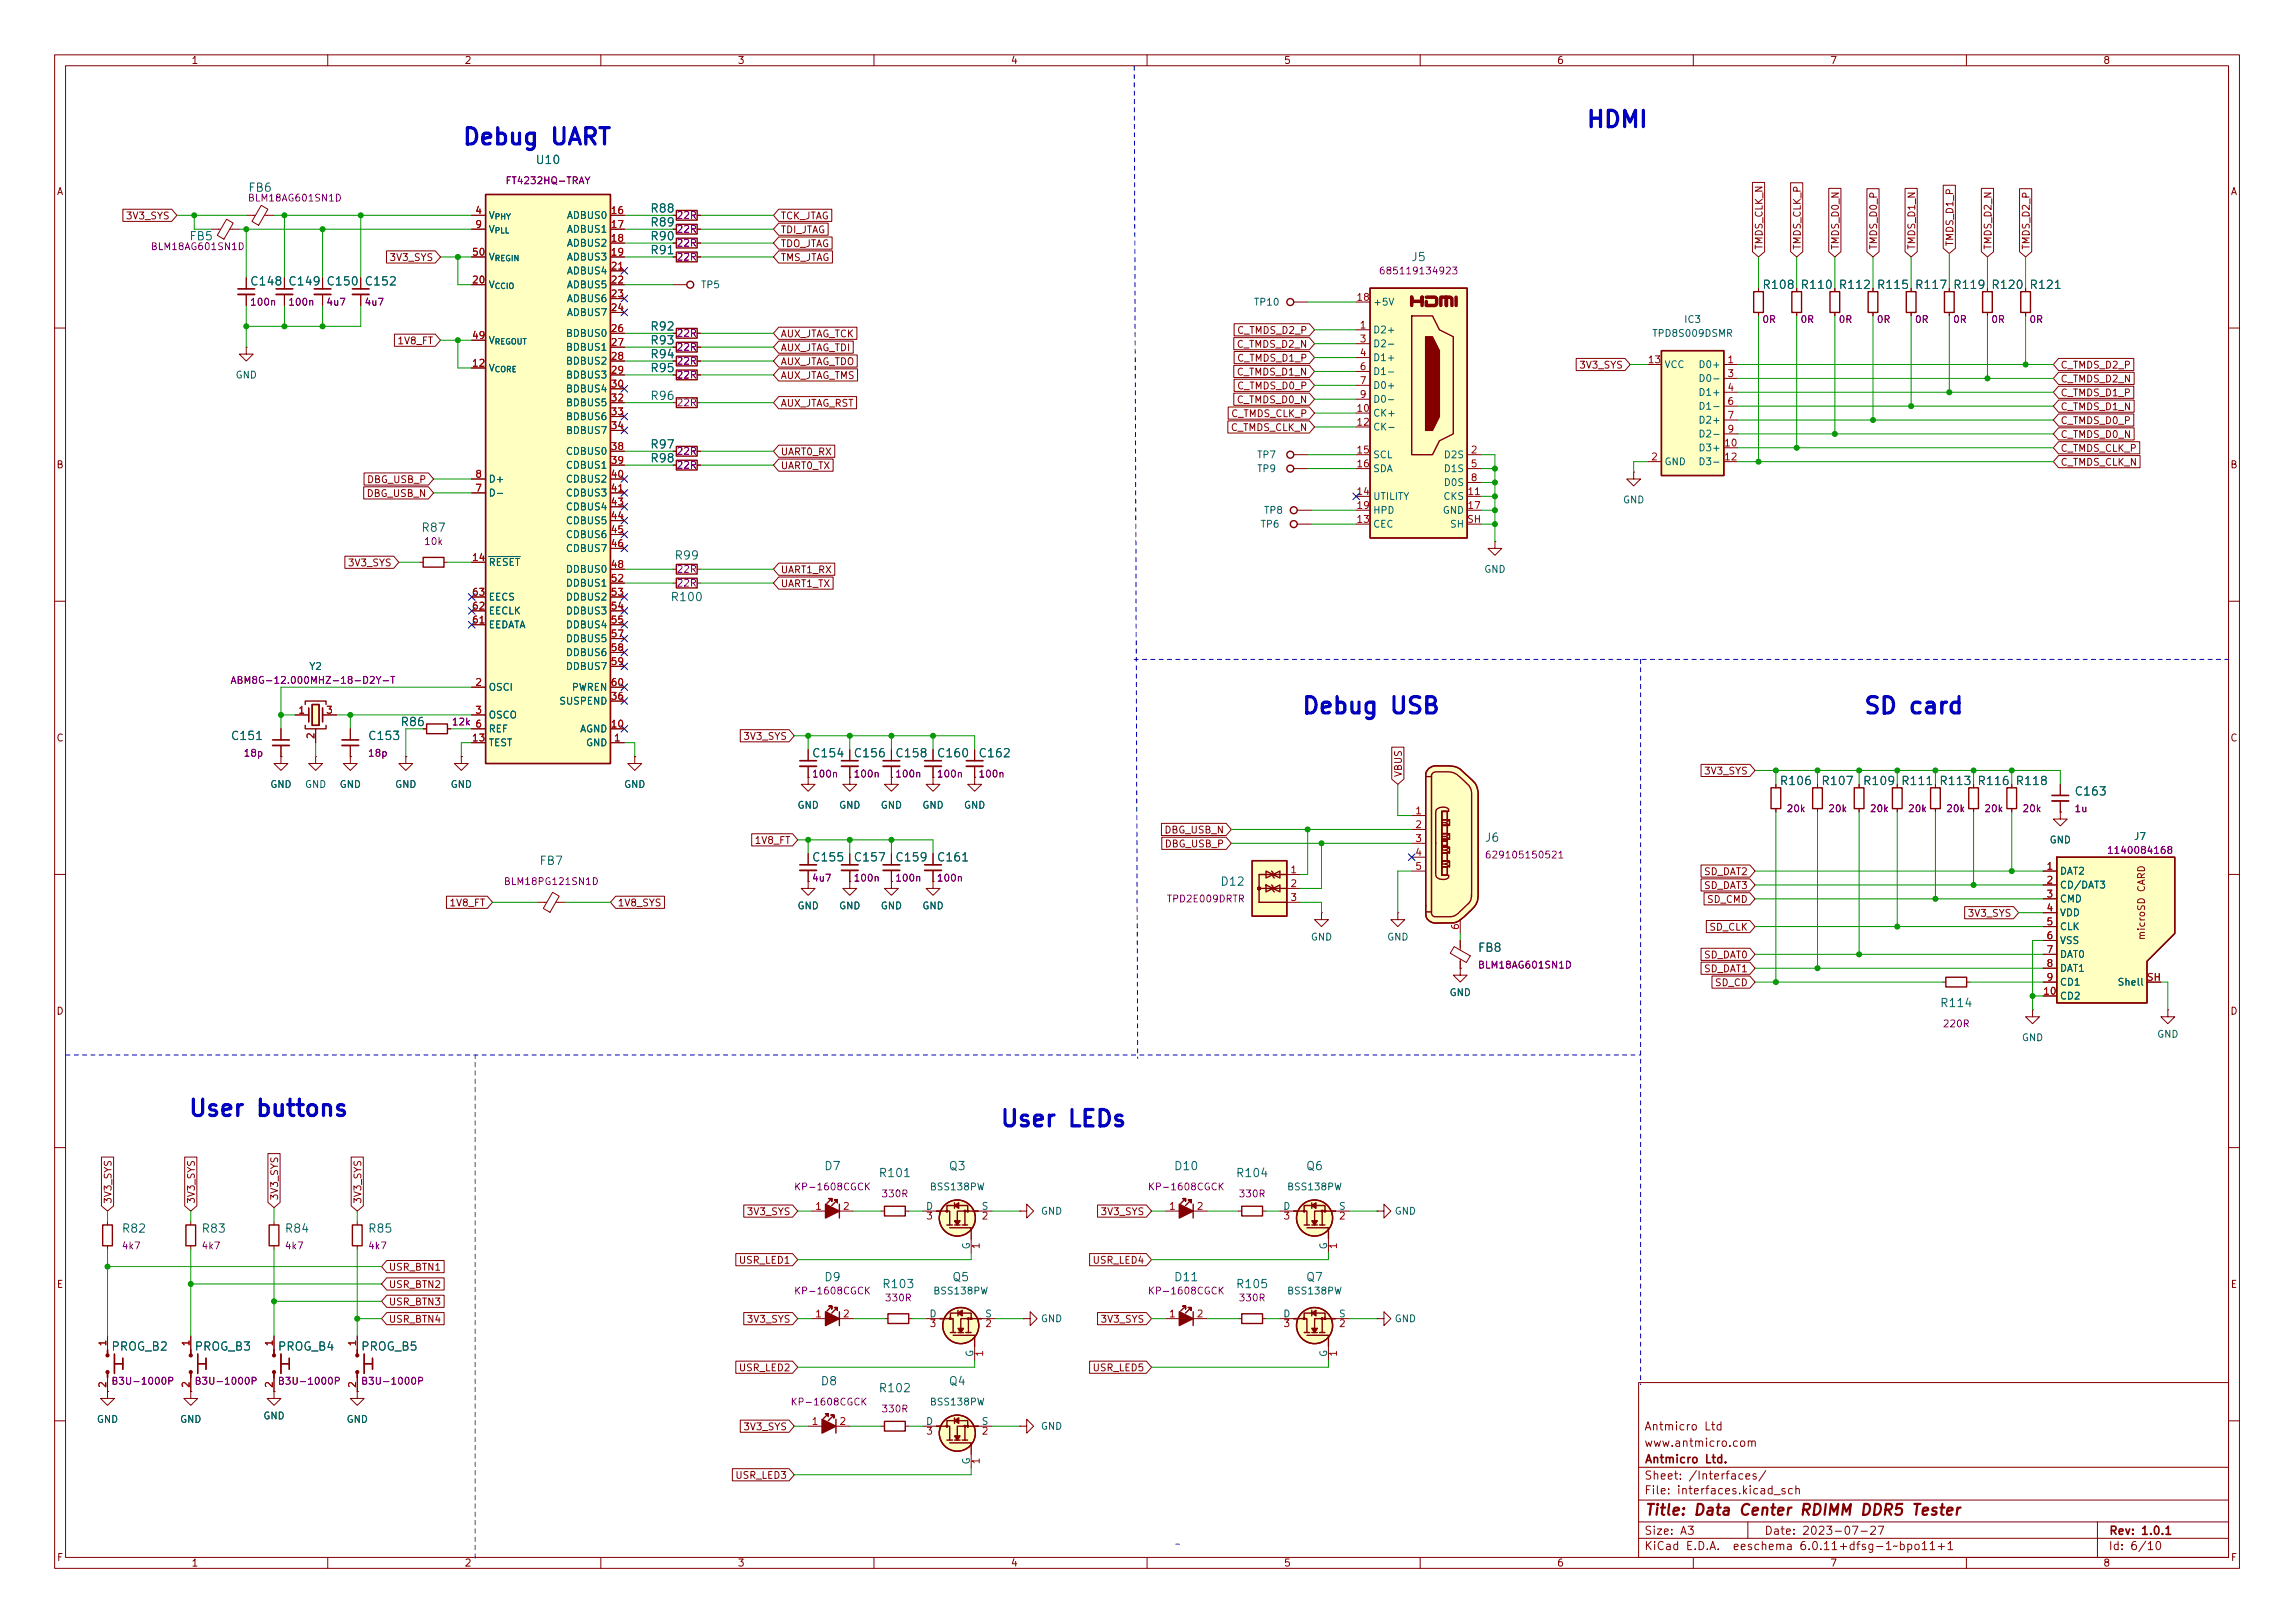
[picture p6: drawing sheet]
<svg xmlns="http://www.w3.org/2000/svg" width="420mm" height="297mm" viewBox="0 0 420 297" stroke-linecap="round" stroke-linejoin="round" font-family="sans-serif">
<defs><g id="words">
<g font-size="4.2" fill="#0000c2">
<text x="290.2" y="23.3">HDMI</text>
<text x="84.5" y="26.5">Debug</text>
<text x="101" y="26.5">UART</text>
<text x="238.1" y="130.6">Debug</text>
<text x="254.7" y="130.6">USB</text>
<text x="341" y="130.6">SD</text>
<text x="349.7" y="130.6">card</text>
<text x="34.3" y="204.3">User</text>
<text x="47.2" y="204.3">buttons</text>
<text x="182.9" y="206.2">User</text>
<text x="195.8" y="206.2">LEDs</text>
</g>
<g font-size="2.8" fill="#840000">
<text x="301" y="277.9">Title:</text>
<text x="310.2" y="277.9">Data</text>
<text x="318.9" y="277.9">Center</text>
<text x="330.5" y="277.9">RDIMM DDR5</text>
<text x="351.8" y="277.9">Tester</text>
</g>
<g font-size="2.1" fill="#006464">
<text x="45.4" y="35.6">FB6</text>
<text x="98" y="30.5">U10</text>
<text x="119" y="41.9">R89</text>
<text x="119" y="39.4">R88</text>
<text x="34.6" y="44.4">FB5</text>
<text x="119" y="44.4">R90</text>
<text x="119" y="47">R91</text>
<text x="45.7" y="52.7">C148</text>
<text x="52.7" y="52.7">C149</text>
<text x="59.7" y="52.7">C150</text>
<text x="66.7" y="52.7">C152</text>
<text x="258.3" y="48.3">J5</text>
<text x="322.6" y="53.3">R108</text>
<text x="329.6" y="53.3">R110</text>
<text x="336.6" y="53.3">R112</text>
<text x="343.6" y="53.3">R115</text>
<text x="350.5" y="53.3">R117</text>
<text x="357.5" y="53.3">R119</text>
<text x="364.5" y="53.3">R120</text>
<text x="371.5" y="53.3">R121</text>
<text x="119" y="61">R92</text>
<text x="119" y="63.5">R93</text>
<text x="119" y="66">R94</text>
<text x="119" y="68.6">R95</text>
<text x="119" y="73.7">R96</text>
<text x="119" y="82.5">R97</text>
<text x="119" y="85.1">R98</text>
<text x="77.1" y="97.8">R87</text>
<text x="123.4" y="102.9">R99</text>
<text x="122.7" y="110.5">R100</text>
<text x="42.2" y="135.9">C151</text>
<text x="67.3" y="135.9">C153</text>
<text x="73.3" y="133.3">R86</text>
<text x="148.6" y="139.1">C154</text>
<text x="156.2" y="139.1">C156</text>
<text x="163.8" y="139.1">C158</text>
<text x="171.5" y="139.1">C160</text>
<text x="179.1" y="139.1">C162</text>
<text x="325.8" y="144.1">R106</text>
<text x="333.4" y="144.1">R107</text>
<text x="341" y="144.1">R109</text>
<text x="348" y="144.1">R111</text>
<text x="355" y="144.1">R113</text>
<text x="362" y="144.1">R116</text>
<text x="369" y="144.1">R118</text>
<text x="379.8" y="146">C163</text>
<text x="271.8" y="154.5">J6</text>
<text x="98.7" y="158.7">FB7</text>
<text x="148.6" y="158.1">C155</text>
<text x="156.2" y="158.1">C157</text>
<text x="163.8" y="158.1">C159</text>
<text x="171.5" y="158.1">C161</text>
<text x="223.4" y="162.6">D12</text>
<text x="270.5" y="174.7">FB8</text>
<text x="355.1" y="184.8">R114</text>
<text x="150.8" y="214.6">D7</text>
<text x="160.8" y="215.9">R101</text>
<text x="173.7" y="214.6">Q3</text>
<text x="214.9" y="214.6">D10</text>
<text x="226.2" y="215.9">R104</text>
<text x="239.1" y="214.6">Q6</text>
<text x="22.2" y="226.1">R82</text>
<text x="36.8" y="226.1">R83</text>
<text x="52.1" y="226.1">R84</text>
<text x="67.3" y="226.1">R85</text>
<text x="150.8" y="234.9">D9</text>
<text x="161.4" y="236.2">R103</text>
<text x="174.3" y="234.9">Q5</text>
<text x="214.9" y="234.9">D11</text>
<text x="226.2" y="236.2">R105</text>
<text x="239.1" y="234.9">Q7</text>
<text x="20.3" y="247.6">PROG_B2</text>
<text x="35.6" y="247.6">PROG_B3</text>
<text x="50.8" y="247.6">PROG_B4</text>
<text x="66.1" y="247.6">PROG_B5</text>
<text x="150.2" y="254">D8</text>
<text x="160.8" y="255.3">R102</text>
<text x="173.7" y="254">Q4</text>
</g>
<g font-size="2.1" fill="#840000">
<text x="301" y="262.2">Antmicro</text>
<text x="312.1" y="262.2">Ltd</text>
<text x="301" y="268.2">Antmicro</text>
<text x="301" y="265.2">www.antmicro.com</text>
<text x="312.2" y="268.2">Ltd.</text>
<text x="301" y="273.9">File:</text>
<text x="301" y="271.2">Sheet:</text>
<text x="307.4" y="273.9">interfaces.kicad_sch</text>
<text x="309.2" y="271.2">/Interfaces/</text>
<text x="301" y="281.3">Size:</text>
<text x="307.6" y="281.3">A3</text>
<text x="323" y="281.3">Date:</text>
<text x="330" y="281.3">2023-07-27</text>
<text x="386" y="281.3">Rev:</text>
<text x="392.1" y="281.3">1.0.1</text>
<text x="301" y="284.1">KiCad</text>
<text x="308.7" y="284.1">E.D.A.</text>
<text x="317.6" y="284.1">eeschema</text>
<text x="330" y="284.1">6.0.11+dfsg-1~bpo11+1</text>
<text x="386" y="284.1">Id:</text>
<text x="390.1" y="284.1">6/10</text>
</g>
<g font-size="1.8" fill="#840000">
<text x="35" y="12.1">1</text>
<text x="85" y="12.1">2</text>
<text x="135" y="12.1">3</text>
<text x="185" y="12.1">4</text>
<text x="235" y="12.1">5</text>
<text x="285" y="12.1">6</text>
<text x="335" y="12.1">7</text>
<text x="385" y="12.1">8</text>
<text x="10.4" y="36.1">A</text>
<text x="23" y="40.5">3V3_SYS</text>
<text x="142.9" y="40.5">TCK_JTAG</text>
<text x="408.4" y="36.1">A</text>
<text x="142.9" y="45.6">TDO_JTAG</text>
<text x="142.9" y="43.1">TDI_JTAG</text>
<text x="323.1" y="45.8" transform="rotate(-90 323.1 45.8)">TMDS_CLK_N</text>
<text x="330" y="45.8" transform="rotate(-90 330 45.8)">TMDS_CLK_P</text>
<text x="337" y="45.8" transform="rotate(-90 337 45.8)">TMDS_D0_N</text>
<text x="344" y="45.8" transform="rotate(-90 344 45.8)">TMDS_D0_P</text>
<text x="351" y="45.8" transform="rotate(-90 351 45.8)">TMDS_D1_N</text>
<text x="358" y="45.1" transform="rotate(-90 358 45.1)">TMDS_D1_P</text>
<text x="365" y="45.8" transform="rotate(-90 365 45.8)">TMDS_D2_N</text>
<text x="372" y="45.8" transform="rotate(-90 372 45.8)">TMDS_D2_P</text>
<text x="71.2" y="48.1">3V3_SYS</text>
<text x="142.9" y="48.1">TMS_JTAG</text>
<text x="72.7" y="63.4">1V8_FT</text>
<text x="142.9" y="64.6">AUX_JTAG_TDI</text>
<text x="142.9" y="62.1">AUX_JTAG_TCK</text>
<text x="226.4" y="64">C_TMDS_D2_N</text>
<text x="226.4" y="61.5">C_TMDS_D2_P</text>
<text x="142.9" y="69.7">AUX_JTAG_TMS</text>
<text x="142.9" y="67.2">AUX_JTAG_TDO</text>
<text x="226.4" y="69.1">C_TMDS_D1_N</text>
<text x="226.4" y="66.6">C_TMDS_D1_P</text>
<text x="226.4" y="71.6">C_TMDS_D0_P</text>
<text x="289" y="67.8">3V3_SYS</text>
<text x="377.2" y="67.8">C_TMDS_D2_P</text>
<text x="377.2" y="70.4">C_TMDS_D2_N</text>
<text x="142.9" y="74.8">AUX_JTAG_RST</text>
<text x="225.3" y="76.7">C_TMDS_CLK_P</text>
<text x="226.4" y="74.2">C_TMDS_D0_N</text>
<text x="377.2" y="78">C_TMDS_D0_P</text>
<text x="377.2" y="75.4">C_TMDS_D1_N</text>
<text x="377.2" y="72.9">C_TMDS_D1_P</text>
<text x="142.9" y="83.7">UART0_RX</text>
<text x="225.3" y="79.3">C_TMDS_CLK_N</text>
<text x="377.2" y="83.1">C_TMDS_CLK_P</text>
<text x="377.2" y="80.5">C_TMDS_D0_N</text>
<text x="10.3" y="86.1">B</text>
<text x="67.1" y="88.8">DBG_USB_P</text>
<text x="142.9" y="86.2">UART0_TX</text>
<text x="377.2" y="85.6">C_TMDS_CLK_N</text>
<text x="408.3" y="86.1">B</text>
<text x="67.1" y="91.3">DBG_USB_N</text>
<text x="63.6" y="104">3V3_SYS</text>
<text x="142.9" y="107.8">UART1_TX</text>
<text x="142.9" y="105.3">UART1_RX</text>
<text x="10.3" y="136.1">C</text>
<text x="136" y="135.8">3V3_SYS</text>
<text x="408.3" y="136.1">C</text>
<text x="257" y="142.3" transform="rotate(-90 257 142.3)">VBUS</text>
<text x="311.9" y="142.1">3V3_SYS</text>
<text x="138.1" y="154.8">1V8_FT</text>
<text x="213.1" y="152.9">DBG_USB_N</text>
<text x="213.2" y="155.5">DBG_USB_P</text>
<text x="311.9" y="160.5">SD_DAT2</text>
<text x="82.2" y="166.2">1V8_FT</text>
<text x="113" y="166.2">1V8_SYS</text>
<text x="311.9" y="163.1">SD_DAT3</text>
<text x="312.4" y="165.6">SD_CMD</text>
<text x="393.1" y="163.2" transform="rotate(-90 393.1 163.2)">CARD</text>
<text x="312.9" y="170.7">SD_CLK</text>
<text x="360.2" y="168.2">3V3_SYS</text>
<text x="393.1" y="172.1" transform="rotate(-90 393.1 172.1)">microSD</text>
<text x="311.9" y="178.3">SD_DAT1</text>
<text x="311.9" y="175.8">SD_DAT0</text>
<text x="313.9" y="180.9">SD_CD</text>
<text x="10.3" y="186.1">D</text>
<text x="408.3" y="186.1">D</text>
<text x="20.8" y="220.4" transform="rotate(-90 20.8 220.4)">3V3_SYS</text>
<text x="36" y="220.4" transform="rotate(-90 36 220.4)">3V3_SYS</text>
<text x="51.3" y="219.7" transform="rotate(-90 51.3 219.7)">3V3_SYS</text>
<text x="66.5" y="220.4" transform="rotate(-90 66.5 220.4)">3V3_SYS</text>
<text x="136.6" y="222.8">3V3_SYS</text>
<text x="201.4" y="222.8">3V3_SYS</text>
<text x="71.1" y="232.9">USR_BTN1</text>
<text x="135.2" y="231.7">USR_LED1</text>
<text x="200" y="231.7">USR_LED4</text>
<text x="10.3" y="236.1">E</text>
<text x="71.1" y="239.3">USR_BTN3</text>
<text x="71.1" y="236.1">USR_BTN2</text>
<text x="408.3" y="236.1">E</text>
<text x="71.1" y="242.4">USR_BTN4</text>
<text x="136.6" y="242.4">3V3_SYS</text>
<text x="201.4" y="242.4">3V3_SYS</text>
<text x="135.2" y="251.3">USR_LED2</text>
<text x="200" y="251.3">USR_LED5</text>
<text x="136" y="262.1">3V3_SYS</text>
<text x="134.6" y="271">USR_LED3</text>
<text x="10.4" y="286.1">F</text>
<text x="35" y="287.1">1</text>
<text x="85" y="287.1">2</text>
<text x="135" y="287.1">3</text>
<text x="185" y="287.1">4</text>
<text x="235" y="287.1">5</text>
<text x="285" y="287.1">6</text>
<text x="335" y="287.1">7</text>
<text x="385" y="287.1">8</text>
<text x="408.4" y="286.1">F</text>
</g>
<g font-size="1.8" fill="#840084">
<text x="92.5" y="34.1">FT4232HQ-TRAY</text>
<text x="45.3" y="37.3">BLM18AG601SN1D</text>
<text x="123.8" y="40.4">22R</text>
<text x="27.5" y="46.1">BLM18AG601SN1D</text>
<text x="123.8" y="43">22R</text>
<text x="123.8" y="45.5">22R</text>
<text x="123.8" y="48">22R</text>
<text x="252.4" y="50.6">685119134923</text>
<text x="45.7" y="56.3">100n</text>
<text x="52.7" y="56.3">100n</text>
<text x="59.7" y="56.3">4u7</text>
<text x="66.7" y="56.3">4u7</text>
<text x="322.6" y="59.5">0R</text>
<text x="329.6" y="59.5">0R</text>
<text x="336.5" y="59.5">0R</text>
<text x="343.5" y="59.5">0R</text>
<text x="350.5" y="59.5">0R</text>
<text x="357.5" y="59.5">0R</text>
<text x="364.5" y="59.5">0R</text>
<text x="371.5" y="59.5">0R</text>
<text x="123.8" y="62">22R</text>
<text x="123.8" y="64.6">22R</text>
<text x="123.8" y="67.1">22R</text>
<text x="123.8" y="69.6">22R</text>
<text x="123.8" y="74.7">22R</text>
<text x="123.8" y="83.6">22R</text>
<text x="123.8" y="86.1">22R</text>
<text x="77.6" y="100.1">10k</text>
<text x="123.8" y="105.2">22R</text>
<text x="123.8" y="107.7">22R</text>
<text x="42.1" y="125.5">ABM8G-12.000MHZ-18-D2Y-T</text>
<text x="82.7" y="133.1">12k</text>
<text x="44.5" y="138.9">18p</text>
<text x="67.3" y="138.9">18p</text>
<text x="148.6" y="142.7">100n</text>
<text x="156.2" y="142.7">100n</text>
<text x="163.8" y="142.7">100n</text>
<text x="171.4" y="142.7">100n</text>
<text x="179.1" y="142.7">100n</text>
<text x="327" y="149">20k</text>
<text x="334.6" y="149">20k</text>
<text x="342.3" y="149">20k</text>
<text x="349.2" y="149">20k</text>
<text x="356.2" y="149">20k</text>
<text x="363.2" y="149">20k</text>
<text x="370.2" y="149">20k</text>
<text x="379.7" y="149">1u</text>
<text x="148.6" y="161.7">4u7</text>
<text x="156.2" y="161.7">100n</text>
<text x="163.8" y="161.7">100n</text>
<text x="171.4" y="161.7">100n</text>
<text x="271.8" y="157.5">629105150521</text>
<text x="385.7" y="156.6">1140084168</text>
<text x="92.2" y="162.3">BLM18PG121SN1D</text>
<text x="213.5" y="165.5">TPD2E009DRTR</text>
<text x="270.5" y="177.6">BLM18AG601SN1D</text>
<text x="355.6" y="188.4">220R</text>
<text x="145.3" y="218.2">KP-1608CGCK</text>
<text x="161.3" y="219.5">330R</text>
<text x="210.1" y="218.2">KP-1608CGCK</text>
<text x="226.7" y="219.5">330R</text>
<text x="22.2" y="229">4k7</text>
<text x="36.8" y="229">4k7</text>
<text x="52.1" y="229">4k7</text>
<text x="67.3" y="229">4k7</text>
<text x="145.3" y="237.3">KP-1608CGCK</text>
<text x="161.9" y="238.5">330R</text>
<text x="210.1" y="237.3">KP-1608CGCK</text>
<text x="226.7" y="238.5">330R</text>
<text x="20.3" y="253.8">B3U-1000P</text>
<text x="35.6" y="253.8">B3U-1000P</text>
<text x="50.8" y="253.8">B3U-1000P</text>
<text x="66" y="253.8">B3U-1000P</text>
<text x="144.7" y="257.6">KP-1608CGCK</text>
<text x="161.3" y="258.9">330R</text>
</g>
<g font-size="1.8" fill="#a90000">
<text x="86.9" y="39.2">4</text>
<text x="86.9" y="41.7">9</text>
<text x="111.7" y="39.2">16</text>
<text x="111.7" y="41.7">17</text>
<text x="86.3" y="46.8">50</text>
<text x="111.7" y="44.2">18</text>
<text x="111.7" y="46.8">19</text>
<text x="86.3" y="51.9">20</text>
<text x="111.7" y="49.3">21</text>
<text x="111.7" y="51.9">22</text>
<text x="111.7" y="54.4">23</text>
<text x="111.7" y="56.9">24</text>
<text x="248.3" y="55">18</text>
<text x="86.3" y="62">49</text>
<text x="111.7" y="60.7">26</text>
<text x="111.7" y="63.3">27</text>
<text x="111.7" y="65.8">28</text>
<text x="248.9" y="60.1">1</text>
<text x="248.9" y="62.6">3</text>
<text x="248.9" y="65.2">4</text>
<text x="86.3" y="67.1">12</text>
<text x="111.7" y="68.4">29</text>
<text x="111.7" y="70.9">30</text>
<text x="248.9" y="67.7">6</text>
<text x="248.9" y="70.3">7</text>
<text x="301.6" y="66.5">13</text>
<text x="316.2" y="66.5">1</text>
<text x="316.2" y="69">3</text>
<text x="316.2" y="71.5">4</text>
<text x="111.7" y="73.4">32</text>
<text x="111.7" y="76">33</text>
<text x="248.3" y="75.3">10</text>
<text x="248.3" y="77.9">12</text>
<text x="248.9" y="72.8">9</text>
<text x="316.2" y="74.1">6</text>
<text x="316.2" y="76.6">7</text>
<text x="111.7" y="78.5">34</text>
<text x="111.7" y="82.3">38</text>
<text x="248.3" y="83">15</text>
<text x="269.2" y="83">2</text>
<text x="315.6" y="81.7">10</text>
<text x="316.2" y="79.2">9</text>
<text x="86.9" y="90">7</text>
<text x="86.9" y="87.4">8</text>
<text x="111.7" y="84.9">39</text>
<text x="111.7" y="87.4">40</text>
<text x="111.7" y="90">41</text>
<text x="248.3" y="85.5">16</text>
<text x="269.2" y="85.5">5</text>
<text x="269.2" y="88">8</text>
<text x="302.2" y="84.2">2</text>
<text x="315.6" y="84.2">12</text>
<text x="111.7" y="92.5">43</text>
<text x="111.7" y="95">44</text>
<text x="248.3" y="95.7">13</text>
<text x="248.3" y="90.6">14</text>
<text x="248.3" y="93.1">19</text>
<text x="268.5" y="95.7">SH</text>
<text x="268.6" y="90.6">11</text>
<text x="268.6" y="93.1">17</text>
<text x="111.7" y="97.6">45</text>
<text x="111.7" y="100.1">46</text>
<text x="86.3" y="102.7">14</text>
<text x="111.7" y="103.9">48</text>
<text x="111.7" y="106.5">52</text>
<text x="86.3" y="111.5">62</text>
<text x="86.3" y="109">63</text>
<text x="111.7" y="109">53</text>
<text x="111.7" y="111.5">54</text>
<text x="86.3" y="114.1">61</text>
<text x="111.7" y="114.1">55</text>
<text x="111.7" y="116.6">57</text>
<text x="111.7" y="119.2">58</text>
<text x="86.9" y="125.5">2</text>
<text x="111.7" y="121.7">59</text>
<text x="111.7" y="125.5">60</text>
<text x="54.6" y="130.6">1</text>
<text x="59.6" y="130.6">3</text>
<text x="86.9" y="130.6">3</text>
<text x="111.7" y="128.1">36</text>
<text x="57.5" y="135.3" transform="rotate(-90 57.5 135.3)">2</text>
<text x="86.3" y="135.7">13</text>
<text x="86.9" y="133.1">6</text>
<text x="111.7" y="133.1">10</text>
<text x="112.3" y="135.7">1</text>
<text x="259" y="149">1</text>
<text x="259" y="151.5">2</text>
<text x="259" y="154.1">3</text>
<text x="236.2" y="159.8">1</text>
<text x="259" y="156.6">4</text>
<text x="259" y="159.2">5</text>
<text x="374.6" y="159.2">1</text>
<text x="374.6" y="161.7">2</text>
<text x="236.2" y="162.3">2</text>
<text x="236.2" y="164.9">3</text>
<text x="374.6" y="164.2">3</text>
<text x="374.6" y="166.8">4</text>
<text x="267.1" y="170.3" transform="rotate(-90 267.1 170.3)">6</text>
<text x="374.6" y="169.3">5</text>
<text x="374.6" y="171.9">6</text>
<text x="374.6" y="174.4">7</text>
<text x="374.6" y="176.9">8</text>
<text x="374.6" y="179.5">9</text>
<text x="393" y="179.5">SH</text>
<text x="374" y="182">10</text>
<text x="149.2" y="221.4">1</text>
<text x="154.3" y="221.4">2</text>
<text x="213.9" y="221.4">1</text>
<text x="219" y="221.4">2</text>
<text x="180.1" y="228.7" transform="rotate(-90 180.1 228.7)">1</text>
<text x="245.5" y="228.7" transform="rotate(-90 245.5 228.7)">1</text>
<text x="149.2" y="241.1">1</text>
<text x="154.3" y="241.1">2</text>
<text x="213.9" y="241.1">1</text>
<text x="219" y="241.1">2</text>
<text x="19.4" y="246.5" transform="rotate(-90 19.4 246.5)">1</text>
<text x="34.7" y="246.5" transform="rotate(-90 34.7 246.5)">1</text>
<text x="49.9" y="246.5" transform="rotate(-90 49.9 246.5)">1</text>
<text x="65.2" y="246.5" transform="rotate(-90 65.2 246.5)">1</text>
<text x="180.7" y="248.4" transform="rotate(-90 180.7 248.4)">1</text>
<text x="245.5" y="248.4" transform="rotate(-90 245.5 248.4)">1</text>
<text x="19.4" y="254.1" transform="rotate(-90 19.4 254.1)">2</text>
<text x="34.7" y="254.1" transform="rotate(-90 34.7 254.1)">2</text>
<text x="49.9" y="254.1" transform="rotate(-90 49.9 254.1)">2</text>
<text x="65.2" y="254.1" transform="rotate(-90 65.2 254.1)">2</text>
<text x="148.5" y="260.8">1</text>
<text x="153.6" y="260.8">2</text>
<text x="180.1" y="268.1" transform="rotate(-90 180.1 268.1)">1</text>
</g>
<g font-size="1.8" fill="#006464">
<text x="89.4" y="40.4">V_{PHY}</text>
<text x="103.7" y="40.4">ADBUS0</text>
<text x="89.4" y="43">V_{PLL}</text>
<text x="103.7" y="43">ADBUS1</text>
<text x="103.7" y="45.5">ADBUS2</text>
<text x="89.4" y="53.1">V_{CCIO}</text>
<text x="89.4" y="48">V_{REGIN}</text>
<text x="103.7" y="48">ADBUS3</text>
<text x="103.7" y="50.6">ADBUS4</text>
<text x="103.7" y="53.1">ADBUS5</text>
<text x="128.3" y="53.1">TP5</text>
<text x="103.7" y="55.7">ADBUS6</text>
<text x="103.7" y="58.2">ADBUS7</text>
<text x="229.5" y="56.3">TP10</text>
<text x="251.3" y="56.3">+5V</text>
<text x="308.3" y="59.5">IC3</text>
<text x="89.4" y="63.3">V_{REGOUT}</text>
<text x="103.5" y="62">BDBUS0</text>
<text x="103.5" y="64.6">BDBUS1</text>
<text x="251.3" y="61.4">D2+</text>
<text x="251.3" y="63.9">D2-</text>
<text x="302.4" y="62">TPD8S009DSMR</text>
<text x="43.1" y="69.6">GND</text>
<text x="89.4" y="68.4">V_{CORE}</text>
<text x="103.5" y="67.1">BDBUS2</text>
<text x="103.5" y="69.6">BDBUS3</text>
<text x="251.3" y="66.5">D1+</text>
<text x="251.3" y="69">D1-</text>
<text x="251.3" y="71.5">D0+</text>
<text x="304.7" y="67.7">VCC</text>
<text x="310.9" y="67.7">D0+</text>
<text x="310.9" y="70.3">D0-</text>
<text x="103.5" y="72.2">BDBUS4</text>
<text x="103.5" y="74.7">BDBUS5</text>
<text x="103.5" y="77.3">BDBUS6</text>
<text x="251.3" y="76.6">CK+</text>
<text x="251.3" y="74.1">D0-</text>
<text x="310.9" y="72.8">D1+</text>
<text x="310.9" y="75.4">D1-</text>
<text x="310.9" y="77.9">D2+</text>
<text x="103.5" y="79.8">BDBUS7</text>
<text x="103.5" y="83.6">CDBUS0</text>
<text x="251.3" y="79.2">CK-</text>
<text x="310.9" y="83">D3+</text>
<text x="310.9" y="80.4">D2-</text>
<text x="89.4" y="88.7">D+</text>
<text x="103.5" y="86.1">CDBUS1</text>
<text x="103.5" y="88.7">CDBUS2</text>
<text x="230.1" y="84.2">TP7</text>
<text x="230.1" y="86.8">TP9</text>
<text x="251.3" y="84.2">SCL</text>
<text x="251.3" y="86.8">SDA</text>
<text x="264.3" y="84.2">D2S</text>
<text x="264.3" y="86.8">D1S</text>
<text x="264.3" y="89.3">D0S</text>
<text x="304.7" y="85.5">GND</text>
<text x="310.9" y="85.5">D3-</text>
<text x="89.4" y="91.2">D-</text>
<text x="103.5" y="91.2">CDBUS3</text>
<text x="103.5" y="93.8">CDBUS4</text>
<text x="231.3" y="94.4">TP8</text>
<text x="251.3" y="91.9">UTILITY</text>
<text x="251.3" y="94.4">HPD</text>
<text x="264.1" y="94.4">GND</text>
<text x="264.2" y="91.9">CKS</text>
<text x="297.1" y="92.5">GND</text>
<text x="103.5" y="96.3">CDBUS5</text>
<text x="103.5" y="98.8">CDBUS6</text>
<text x="103.5" y="101.4">CDBUS7</text>
<text x="230.7" y="96.9">TP6</text>
<text x="251.3" y="96.9">CEC</text>
<text x="265.4" y="96.9">SH</text>
<text x="89.4" y="103.9">~{RESET}</text>
<text x="103.5" y="105.2">DDBUS0</text>
<text x="103.5" y="107.7">DDBUS1</text>
<text x="271.7" y="105.2">GND</text>
<text x="89.4" y="112.8">EECLK</text>
<text x="89.4" y="110.3">EECS</text>
<text x="103.5" y="110.3">DDBUS2</text>
<text x="103.5" y="112.8">DDBUS3</text>
<text x="89.4" y="115.4">EEDATA</text>
<text x="103.5" y="115.4">DDBUS4</text>
<text x="103.5" y="117.9">DDBUS5</text>
<text x="56.6" y="123">Y2</text>
<text x="103.5" y="120.4">DDBUS6</text>
<text x="103.5" y="123">DDBUS7</text>
<text x="89.4" y="126.8">OSCI</text>
<text x="89.4" y="131.9">OSCO</text>
<text x="102.3" y="129.3">SUSPEND</text>
<text x="104.6" y="126.8">PWREN</text>
<text x="89.4" y="136.9">TEST</text>
<text x="89.4" y="134.4">REF</text>
<text x="106.1" y="134.4">AGND</text>
<text x="107.2" y="136.9">GND</text>
<text x="49.4" y="144.6">GND</text>
<text x="55.8" y="144.6">GND</text>
<text x="62.1" y="144.6">GND</text>
<text x="72.3" y="144.6">GND</text>
<text x="82.4" y="144.6">GND</text>
<text x="114.2" y="144.6">GND</text>
<text x="145.9" y="148.4">GND</text>
<text x="153.6" y="148.4">GND</text>
<text x="161.2" y="148.4">GND</text>
<text x="168.8" y="148.4">GND</text>
<text x="176.4" y="148.4">GND</text>
<text x="375.2" y="154.7">GND</text>
<text x="390.6" y="154.1">J7</text>
<text x="377.1" y="160.4">DAT2</text>
<text x="145.9" y="166.8">GND</text>
<text x="153.6" y="166.8">GND</text>
<text x="161.2" y="166.8">GND</text>
<text x="168.8" y="166.8">GND</text>
<text x="377.1" y="163">CD/DAT3</text>
<text x="377.1" y="165.5">CMD</text>
<text x="239.9" y="172.5">GND</text>
<text x="253.9" y="172.5">GND</text>
<text x="377.1" y="168.1">VDD</text>
<text x="377.1" y="170.6">CLK</text>
<text x="377.1" y="173.1">VSS</text>
<text x="377.1" y="175.7">DAT0</text>
<text x="377.1" y="178.2">DAT1</text>
<text x="265.3" y="182.7">GND</text>
<text x="377.1" y="183.3">CD2</text>
<text x="377.1" y="180.8">CD1</text>
<text x="387.6" y="180.8">Shell</text>
<text x="370.1" y="190.9">GND</text>
<text x="394.9" y="190.3">GND</text>
<text x="169.5" y="221.4">D</text>
<text x="170.2" y="218.2">BSS138PW</text>
<text x="179.7" y="221.4">S</text>
<text x="234.9" y="221.4">D</text>
<text x="235.6" y="218.2">BSS138PW</text>
<text x="245.1" y="221.4">S</text>
<text x="190.5" y="222.7">GND</text>
<text x="255.3" y="222.7">GND</text>
<text x="177.5" y="228.7" transform="rotate(-90 177.5 228.7)">G</text>
<text x="243" y="228.7" transform="rotate(-90 243 228.7)">G</text>
<text x="170.8" y="237.3">BSS138PW</text>
<text x="235.6" y="237.3">BSS138PW</text>
<text x="170.1" y="241.1">D</text>
<text x="180.3" y="241.1">S</text>
<text x="190.5" y="242.4">GND</text>
<text x="234.9" y="241.1">D</text>
<text x="245.1" y="241.1">S</text>
<text x="255.3" y="242.4">GND</text>
<text x="178.2" y="248.4" transform="rotate(-90 178.2 248.4)">G</text>
<text x="243" y="248.4" transform="rotate(-90 243 248.4)">G</text>
<text x="170.2" y="257.6">BSS138PW</text>
<text x="17.7" y="260.8">GND</text>
<text x="32.9" y="260.8">GND</text>
<text x="48.2" y="260.1">GND</text>
<text x="63.4" y="260.8">GND</text>
<text x="169.5" y="260.8">D</text>
<text x="179.7" y="260.8">S</text>
<text x="190.5" y="262">GND</text>
<text x="177.5" y="268.1" transform="rotate(-90 177.5 268.1)">G</text>
</g>
</g></defs>
<g fill="none" stroke="#840000" stroke-width=".18">
<path d="M10 10h400v277h-400zM12 12h396v273h-396zM60 10v2M110 10v2M160 10v2M210 10v2M260 10v2M310 10v2M360 10v2M22.5 38.3h8.9l1 1.1-1 1.1h-8.9zM45.1 39.4h1.6M47.8 37.6l1.2 .7-1.7 2.9-1.2-.7z"/>
<path d="M48.4 39.4h1.8M86.4 39.4h2.5M111.8 39.4h2.5M123.2 39.4h.6M127.6 39.4h.7M142.6 38.3h9.7v2.2h-9.7l-1-1.1zM320.8 33.4h2.3v12.7l-1.2 .9-1.1-.9zM327.8 33.5h2.2v12.6l-1.1 .9-1.1-.9zM334.8 34.5h2.2v11.6l-1.1 .9-1.1-.9zM341.8 34.5h2.2v11.6l-1.1 .9-1.1-.9zM348.8 34.5h2.2v11.6l-1.1 .9-1.1-.9zM355.8 33.9h2.2v11.5l-1.1 1-1.1-1z"/>
<path d="M362.7 34.5h2.3v11.6l-1.1 .9-1.2-.9zM369.7 34.5h2.3v11.6l-1.2 .9-1.1-.9zM38.7 41.9h1.7M41.5 40.1l1.2 .7-1.7 3-1.2-.7zM42.1 41.9h1.7M45.1 50.8v2.1M45.1 53.9v2M52.1 50.8v2.1M52.1 53.9v2M59.1 50.8v2.1M59.1 53.9v2M66 50.8v2.1"/>
<path d="M66 53.9v2M70.8 45.9h8.9l.9 1.1-.9 1.1h-8.9zM86.4 41.9h2.5M86.4 47h2.5M86.4 52.1h2.5M111.8 41.9h2.5M111.8 44.5h2.5M111.8 47h2.5M111.8 52.1h2.5M111.8 49.6h2.5M111.8 54.6h2.5M111.8 57.2h2.5"/>
<path d="M123.2 41.9h.6M123.2 44.5h.6M123.2 47h.6M123.2 52.1h2.5M127.6 41.9h.7M127.6 44.5h.7M127.6 47h.7M142.6 59.9h14.3v2.2h-14.3l-1-1.1zM142.6 43.4h9.7v2.2h-9.7l-1-1.1zM142.6 45.9h9.8v2.2h-9.8l-1-1.1zM142.6 40.8h9v2.3h-9l-1-1.2zM225.9 59.3h13.8l1 1.1-1 1.1h-13.8z"/>
<path d="M236.9 55.3h2.5M248.3 55.3h2.5M321.9 52.7v.7M321.9 57.2v.6M328.9 52.7v.7M328.9 57.2v.6M335.9 52.7v.7M335.9 57.2v.6M342.9 52.7v.7M342.9 57.2v.6M349.9 52.7v.7M349.9 57.2v.6"/>
<path d="M356.9 52.7v.7M356.9 57.2v.6M363.9 52.7v.7M363.9 57.2v.6M370.8 52.7v.7M370.8 57.2v.6M10 60h2M45.1 63.5v1.3h1.3l-1.3 1.3-1.3-1.3h1.3M45.1 63.5h.1M72.2 61.2h7.5l.9 1.1-.9 1.1h-7.5zM86.4 67.3h2.5M86.4 62.3h2.5"/>
<path d="M111.8 73.7h2.5M111.8 61h2.5M111.8 63.5h2.5M111.8 66.1h2.5M111.8 68.6h2.5M111.8 71.2h2.5M111.8 76.2h2.5M111.8 78.8h2.5M123.2 73.7h.6M123.2 61h.6M123.2 63.5h.6M123.2 66.1h.6"/>
<path d="M123.2 68.6h.6M127.6 73.7h.7M127.6 61h.7M127.6 63.5h.7M127.6 66.1h.7M127.6 68.6h.7M142.6 62.4h13.6v2.2h-13.6l-1-1.1zM142.6 67.5h14.4v2.2h-14.4l-1-1.1zM142.6 65h14.3v2.2h-14.3l-1-1.1zM142.6 72.6h14.2v2.2h-14.2l-1-1.1zM224.8 77h14.9l1 1.1-1 1.2h-14.9zM224.9 74.5h14.8l1 1.1-1 1.1h-14.8z"/>
<path d="M225.9 66.9h13.8l1 1.1-1 1.1h-13.8zM225.9 61.8h13.8l1 1.1-1 1.1h-13.8zM225.9 72h13.8l1 1.1-1 1.1h-13.8zM225.9 64.3h13.8l1 1.1-1 1.2h-13.8zM225.9 69.4h13.8l1 1.1-1 1.1h-13.8zM248.3 60.4h2.5M248.3 75.6h2.5M248.3 78.1h2.5M248.3 62.9h2.5M248.3 65.4h2.5M248.3 68h2.5M248.3 70.5h2.5"/>
<path d="M248.3 73.1h2.5M288.6 65.6h8.9l.9 1.1-.9 1.1h-8.9zM301.6 66.7h2.6M315.6 66.7h2.5M315.6 69.3h2.5M315.6 71.8h2.5M315.6 74.3h2.5M315.6 76.9h2.5M315.6 79.4h2.5M376.9 65.6h13.7v2.2h-13.7l-1-1.1zM376.9 75.8h13.7v2.2h-13.7l-1-1.1zM376.9 73.2h13.8v2.2h-13.8l-1-1.1z"/>
<path d="M376.9 70.7h13.7v2.2h-13.7l-1-1.1zM376.9 78.3h13.8v2.2h-13.8l-1-1.1zM376.9 68.1h13.8v2.3h-13.8l-1-1.1zM408 60h2M66.6 89.1h11.8l1 1.1-1 1.1h-11.8zM66.6 86.6h11.8l1 1.1-1 1.1h-11.8zM86.4 87.7h2.5M86.4 90.2h2.5M111.8 82.6h2.5M111.8 85.1h2.5M111.8 87.7h2.5M111.8 90.2h2.5"/>
<path d="M111.8 92.7h2.5M111.8 95.3h2.5M111.8 97.8h2.5M123.2 82.6h.6M123.2 85.1h.6M127.6 82.6h.7M127.6 85.1h.7M142.6 81.5h10.2v2.2h-10.2l-1-1.1zM142.6 84h9.9v2.2h-9.9l-1-1.1zM236.9 83.2h2.5M236.9 85.8h2.5M237.5 95.9h2.5"/>
<path d="M237.5 93.4h2.5M248.3 90.8h2.5M248.3 95.9h2.5M248.3 83.2h2.5M248.3 85.8h2.5M248.3 93.4h2.5M268.6 90.8h2.5M268.6 83.2h2.5M268.6 85.8h2.5M268.6 93.4h2.5M268.6 88.3h2.5M273.7 99.1v1.3h-1.3l1.3 1.2 1.3-1.2h-1.3"/>
<path d="M273.7 99.1h.1M299.1 86.4v1.3h1.3l-1.3 1.2-1.3-1.2h1.3M299.1 86.4h.1M301.6 84.5h2.6M315.6 82h2.5M315.6 84.5h2.5M376.9 80.8h14.8v2.3h-14.8l-1-1.1zM376.9 83.4h14.9v2.2h-14.9l-1-1.1zM10 110h2M63.1 101.8h9l.9 1.1-.9 1.1h-9zM76.8 102.9h.7M81.3 102.9h.6"/>
<path d="M86.4 102.9h2.5M86.4 109.3h2.5M86.4 111.8h2.5M86.4 114.3h2.5M111.8 104.2h2.5M111.8 106.7h2.5M111.8 100.4h2.5M111.8 109.3h2.5M111.8 111.8h2.5M111.8 114.3h2.5M111.8 116.9h2.5M111.8 119.4h2.5"/>
<path d="M123.2 104.2h.6M123.2 106.7h.6M127.6 104.2h.7M127.6 106.7h.7M142.6 105.6h9.9v2.2h-9.9l-1-1.1zM142.6 103.1h10.2v2.2h-10.2l-1-1.1zM408 110h2M51.4 138.5v1.2h1.3l-1.3 1.3-1.2-1.3h1.2M51.4 138.5h.1M51.4 133.4v2M51.4 136.4v2.1M54 130.8h2.5"/>
<path d="M57.8 138.5v1.2h1.3l-1.3 1.3-1.3-1.3h1.3M57.8 138.5h.1M57.8 133.4v2.5M59.1 130.8h2.5M64.1 138.5v1.2h1.3l-1.3 1.3-1.2-1.3h1.2M64.1 138.5h.1M64.1 133.4v2M64.1 136.4v2.1M74.3 138.5v1.2h1.3l-1.3 1.3-1.3-1.3h1.3M74.3 138.5h.1M77.5 133.4h.6M81.9 133.4h.6"/>
<path d="M84.5 138.5v1.2h1.2l-1.2 1.3-1.3-1.3h1.3M84.5 138.5h.1M86.4 130.8h2.5M86.4 133.4h2.5M86.4 135.9h2.5M86.4 125.8h2.5M111.8 133.4h2.5M111.8 135.9h2.5M111.8 125.8h2.5M111.8 128.3h2.5M111.8 122h2.5M116.2 138.5v1.2h-1.3l1.3 1.3 1.3-1.3h-1.3"/>
<path d="M116.2 138.5h.1M135.5 133.5h9l.9 1.2-.9 1.1h-9zM148 137.2v2M155.6 137.2v2M163.2 137.2v2M170.8 137.2v2M178.4 137.2v2M254.8 136.7h2.2v5.9l-1.1 .9-1.1-.9zM311.4 139.9h9l.9 1.1-.9 1.1h-9zM137.6 152.6h7.5l.9 1.1-.9 1.1h-7.5zM148 142.3v1.2h1.2l-1.2 1.3-1.3-1.3h1.3M148 142.3h.1"/>
<path d="M148 140.2v2.1M148 156.2v2.1M148 159.3v2M155.6 142.3v1.2h1.2l-1.2 1.3-1.3-1.3h1.3M155.6 142.3h.1M155.6 140.2v2.1M155.6 156.2v2.1M155.6 159.3v2M163.2 142.3v1.2h1.3l-1.3 1.3-1.3-1.3h1.3M163.2 142.3h.1M163.2 140.2v2.1M163.2 156.2v2.1"/>
<path d="M163.2 159.3v2M170.8 142.3v1.2h1.3l-1.3 1.3-1.3-1.3h1.3M170.8 142.3h.1M170.8 140.2v2.1M170.8 156.2v2.1M170.8 159.3v2M178.4 142.3v1.2h1.3l-1.3 1.3-1.2-1.3h1.2M178.4 142.3h.1M178.4 140.2v2.1M212.6 150.7h11.9l.9 1.1-.9 1.1h-11.9zM212.7 153.2h11.8l.9 1.1-.9 1.2h-11.8zM258.4 149.3h2.6"/>
<path d="M258.4 151.8h2.6M258.4 154.3h2.6M258.4 156.9h2.6M258.4 159.4h2.6M311.4 158.3h9l.9 1.1-.9 1.1h-9zM325.1 143.5v.7M325.1 148v.6M332.7 143.5v.7M332.7 148v.6M340.4 143.5v.7M340.4 148v.6M347.3 143.5v.7"/>
<path d="M347.3 148v.6M354.3 143.5v.7M354.3 148v.6M361.3 143.5v.7M361.3 148v.6M368.3 143.5v.7M368.3 148v.6M374 159.4h2.6M377.2 148.6v1.3h1.3l-1.3 1.3-1.3-1.3h1.3M377.2 148.6h.1M377.2 143.5v2.1M377.2 146.6v2"/>
<path d="M10 160h2M81.7 164h7.5l1 1.1-1 1.1h-7.5zM98.4 165.1h1.7M101.2 163.3l1.2 .7-1.7 3-1.2-.7zM101.8 165.1h1.7M112.7 164h8.9v2.2h-8.9l-.9-1.1zM148 161.3v1.3h1.2l-1.2 1.3-1.3-1.3h1.3M148 161.3h.1M155.6 161.3v1.3h1.2l-1.2 1.3-1.3-1.3h1.3M155.6 161.3h.1M163.2 161.3v1.3h1.3l-1.3 1.3-1.3-1.3h1.3M163.2 161.3h.1"/>
<path d="M170.8 161.3v1.3h1.3l-1.3 1.3-1.3-1.3h1.3M170.8 161.3h.1M235.6 160.1h2.5M235.6 162.6h2.5M235.6 165.1h2.5M241.9 167v1.3h1.3l-1.3 1.3-1.2-1.3h1.2M241.9 167h.1M255.9 167v1.3h1.3l-1.3 1.3-1.3-1.3h1.3M255.9 167h.1M266.2 173.2l3 1.7-.7 1.3-3-1.7zM267.3 177.2v1.3h1.3l-1.3 1.2-1.2-1.2h1.2M267.3 177.2h.1"/>
<path d="M267.3 168.3v2.6M267.3 172.1v1.8M267.3 175.6v1.6M311.4 176.1h9l.9 1.1-.9 1.1h-9zM311.4 173.6h9l.9 1.1-.9 1.1h-9zM311.4 160.9h9l.9 1.1-.9 1.1h-9zM312 163.4h8.4l.9 1.1-.9 1.1h-8.4zM312.4 168.5h8l.9 1.1-.9 1.1h-8zM313.4 178.6h7l.9 1.1-.9 1.2h-7zM355.6 179.7h.6M359.7 165.9h8.9l1 1.1-1 1.2h-8.9zM360 179.7h.7"/>
<path d="M374 179.7h2.6M374 162h2.6M374 164.5h2.6M374 167h2.6M374 169.6h2.6M374 172.1h2.6M374 174.7h2.6M374 177.2h2.6M391.4 164.7a.68 .68 0 0 1 .8-.2 .68 .68 0 0 1 .4 .7h-1.3zM408 160h2M372.1 184.8v1.3h1.3l-1.3 1.3-1.3-1.3h1.3M372.1 184.8h.1"/>
<path d="M374 182.3h2.6M396.9 184.8v1.3h1.2l-1.2 1.3-1.3-1.3h1.3M396.9 184.8h.1M10 210h2M18.6 211.8h2.2v8.9l-1.1 1-1.1-1zM33.8 211.8h2.2v8.9l-1.1 1-1.1-1zM49.1 211.1h2.2v9l-1.1 .9-1.1-.9zM64.3 211.8h2.2v8.9l-1.1 1-1.1-1zM408 210h2M19.7 223.6v.6M19.7 228v.6M34.9 223.6v.6"/>
<path d="M34.9 228v.6M50.2 223.6v.6M50.2 228v.6M65.4 223.6v.6M65.4 228v.6M70.8 230.7h10.5v2.2h-10.5l-1-1.1zM70.8 237.1h10.5v2.2h-10.5l-1-1.1zM70.8 233.9h10.5v2.2h-10.5l-1-1.1zM134.7 229.4h10.4l.9 1.1-.9 1.2h-10.4zM136.2 220.5h8.9l.9 1.2-.9 1.1h-8.9zM148.6 221.7h2.5M153.7 221.7h2.5"/>
<path d="M161.3 221.7h.6M165.7 221.7h.7M168.9 221.7h2.5M177.8 226.7v2.6M179.1 221.7h2.5M186.7 221.7h1.3v-1.3l1.2 1.3-1.2 1.2v-1.2M186.7 221.7h.1M199.5 229.4h10.4l.9 1.1-.9 1.2h-10.4zM200.9 220.5h9l.9 1.2-.9 1.1h-9zM213.4 221.7h2.5M218.4 221.7h2.6M226.7 221.7h.6"/>
<path d="M231.1 221.7h.7M234.3 221.7h2.6M243.2 226.7v2.6M244.5 221.7h2.5M252.1 221.7h1.3v-1.3l1.2 1.3-1.2 1.2v-1.2M252.1 221.7h.1M19.7 254.7v1.2h1.3l-1.3 1.3-1.3-1.3h1.3M19.7 254.7h.1M19.7 244.5v2.6M19.7 252.1v2.6M34.9 254.7v1.2h1.3l-1.3 1.3-1.2-1.3h1.2M34.9 254.7h.1"/>
<path d="M34.9 244.5v2.6M34.9 252.1v2.6M50.2 254.7v1.2h1.2l-1.2 1.3-1.3-1.3h1.3M50.2 254.7h.1M50.2 244.5v2.6M50.2 252.1v2.6M65.4 254.7v1.2h1.3l-1.3 1.3-1.3-1.3h1.3M65.4 254.7h.1M65.4 244.5v2.6M65.4 252.1v2.6M70.8 240.2h10.5v2.2h-10.5l-1-1.1zM134.7 249.1h10.4l.9 1.1-.9 1.1h-10.4z"/>
<path d="M135.5 259.9h9l.9 1.1-.9 1.1h-9zM136.2 240.2h8.9l.9 1.1-.9 1.1h-8.9zM148.6 241.3h2.5M153.7 241.3h2.5M161.9 241.3h.7M166.4 241.3h.6M169.5 241.3h2.6M178.4 246.4v2.6M179.7 241.3h2.5M187.3 241.3h1.3v-1.2l1.3 1.2-1.3 1.3v-1.3M187.3 241.3h.1M199.5 249.1h10.4l.9 1.1-.9 1.1h-10.4z"/>
<path d="M200.9 240.2h9l.9 1.1-.9 1.1h-9zM213.4 241.3h2.5M218.4 241.3h2.6M226.7 241.3h.6M231.1 241.3h.7M234.3 241.3h2.6M243.2 246.4v2.6M244.5 241.3h2.5M252.1 241.3h1.3v-1.2l1.2 1.2-1.2 1.3v-1.3M252.1 241.3h.1M300 253h108v32h-108zM10 260h2"/>
<path d="M134.1 268.8h10.4l.9 1.1-.9 1.1h-10.4zM148 261h2.5M153 261h2.6M161.3 261h.6M165.7 261h.7M168.9 261h2.5M177.8 266.1v2.5M179.1 261h2.5M186.7 261h1.3v-1.2l1.2 1.2-1.2 1.3v-1.3M186.7 261h.1M300 278.5h108M300 274.5h108"/>
<path d="M300 268.5h108M305.5 273.3v.1M305.5 272.5v.1M307.6 270.6v.1M307.6 269.8v.1M309.9 260.8l.4-.1 .3 .3v.4l-.3 .3-.4-.1-.1-.2v-.4zM318.8 263.8l.3-.1 .3 .3v.4l-.3 .3-.3-.1-.2-.2v-.4zM319.6 270.2l.7-.1v-.3l-.4-.1-.3 .2 .1 .7h.6M320 278.5v3M320.1 263.9l.2-.2 .3 .1 .1 .9M320.1 263.7v1M320.7 263.9l.2-.2 .4 .1 .1 .9"/>
<path d="M321.5 269.8l-.4-.1-.2 .2 .1 .2 .5 .2v.3h-.6M323.3 269.1l-1.3 2M328.1 272.5l-.4-.1-.3 .3v.4l.2 .2h.5M328.8 272.6l.2-.2 .4 .1v.9M328.8 271.9v1.5M342.5 279.5l.6-.2 .2 .2 .1 .2-1 1.1h1M343.8 279.3h1.1l-.7 1.5M384 278.5v6.5M408 260h2M60 285v2M110 285v2M160 285v2"/>
<path d="M210 285v2M260 285v2M300 281.5h108M310 285v2M327.3 282.7h.6v.9M327.9 283h-.5a.29 .29 0 0 0-.2 .3 .29 .29 0 0 0 .2 .3l.5-.1M340.7 280.2h1.2M351.9 283.6h.9M353.4 282.5l.4-.4v1.5M353.4 283.6h.8M354.9 283h1.1M355.4 282.5v1.1"/>
<path d="M356.6 282.5l.5-.4v1.5M356.6 283.6h.9M360 285v2M394.9 282.2l.2-.1a.8 .8 0 0 1 .5 .8 .8 .8 0 0 1-.5 .7 1 1 0 0 1-.2-1.4z"/>
</g>
<g fill="none" stroke="#840000" stroke-width=".3">
<path d="M43.6 52.9h3M50.5 52.9h3.1M57.5 52.9h3.1M64.5 52.9h3.1M49.9 135.4h3.1M62.6 135.4h3.1M146.4 139.2h3.1M154.1 139.2h3M161.7 139.2h3M169.3 139.2h3M176.9 139.2h3.1M146.4 158.3h3.1"/>
<path d="M154.1 158.3h3M161.7 158.3h3M169.3 158.3h3M375.7 145.6h3M396.5 280.8h.9"/>
</g>
<path d="M350.5 275.2h1.1M351 275.2l-.2 2" fill="none" stroke="#840000" stroke-width=".4"/>
<g fill="none" stroke="#840000" stroke-width=".33">
<path d="M43.6 53.9h3M50.5 53.9h3.1M57.5 53.9h3.1M64.5 53.9h3.1M49.9 136.4h3.1M62.6 136.4h3.1M146.4 159.3h3.1M146.4 140.2h3.1M154.1 159.3h3M154.1 140.2h3M161.7 159.3h3M161.7 140.2h3"/>
<path d="M169.3 159.3h3M169.3 140.2h3M176.9 140.2h3.1M375.7 146.6h3"/>
</g>
<g fill="none" stroke="#840084" stroke-width=".18">
<path d="M61.6 35.5a.64 .64 0 0 1 .7 .7 .64 .64 0 0 1-.7 .6zM107.1 32.4l.5 .6 .4-.6M107.6 33v.6M43.8 44.4a.64 .64 0 0 1 .7 .7 .64 .64 0 0 1-.7 .6zM49.7 55.1l.2-.1 .3 .1 .1 .8M56.7 55.1l.2-.1 .3 .1 .1 .8M264.8 49l.5-.1 .2 .3-.8 .9h.8M265.9 48.9h.8l-.4 .5 .4 .1v.5l-.2 .1-.6-.1M66.6 123.8a.64 .64 0 0 1 .7 .6 .64 .64 0 0 1-.7 .7zM67.8 123.9l.5-.1 .2 .4-.8 .9h.8M68.9 123.8l.4 .7 .4-.7M69.3 124.5v.6"/>
<path d="M70.2 124.6h.9M71.5 123.8h.8M71.9 123.8v1.3M152.6 141.5l.2-.1h.3v.8M160.2 141.5l.2-.1h.3l.1 .8M167.8 141.5l.2-.1h.3l.1 .8M175.5 141.5l.1-.1h.3l.1 .8M183.1 141.5l.2-.1h.3v.8M284.2 155.9l.5-.1 .2 .3-.8 .9h.8M285.4 156.1l.4-.3v1.2M285.4 157h.7M396.3 154.9l-.4 .1a.86 .86 0 0 0 0 1.2l.4-.1 .1-.5-.3-.2-.3 .1-.1 .1"/>
<path d="M397.1 155.5l-.2-.3v-.2l.2-.1 .4 .1v.3l-.5 .2-.1 .2v.2l.2 .3 .4-.1 .1-.2-.1-.3-.1-.1M108.6 160.6a.64 .64 0 0 1 .8 .7 .64 .64 0 0 1-.8 .6zM160.2 160.5l.2-.1 .3 .1 .1 .8M167.8 160.5l.2-.1 .3 .1 .1 .8M175.5 160.5l.1-.1 .3 .1 .1 .8M286.8 175.9a.64 .64 0 0 1 .7 .6 .64 .64 0 0 1-.7 .7zM158.4 216.5v1.3M158.6 217.1l.6 .7M159.2 216.5l-.8 .7M223.2 216.5v1.3M223.4 217.1l.5 .7M223.9 216.5l-.7 .7"/>
<path d="M158.4 235.6v1.2M158.6 236.1l.6 .7M159.2 235.6l-.8 .7M223.2 235.6v1.2M223.4 236.1l.5 .7M223.9 235.6l-.7 .7M29.8 252.2l.2-.1a.68 .68 0 0 1 .4 .6 .68 .68 0 0 1-.4 .6l-.4-.4zM30.9 252.7h.6l.1-.2v-.3l-.7-.1v1.2M45 252.2l.2-.1a.68 .68 0 0 1 .4 .6 .68 .68 0 0 1-.4 .6l-.3-.4zM46.2 252.7h.6l.1-.2-.1-.3-.6-.1v1.2M60.2 252.2l.2-.1a.68 .68 0 0 1 .5 .6 .68 .68 0 0 1-.5 .6l-.3-.4zM61.4 252.7h.6l.1-.2v-.3l-.7-.1v1.2"/>
<path d="M75.5 252.2l.2-.1a.68 .68 0 0 1 .4 .6 .68 .68 0 0 1-.4 .6l-.3-.4zM76.6 252.7h.6l.2-.2-.1-.3-.7-.1v1.2M157.8 255.9v1.3M158 256.4l.5 .8M158.5 255.9l-.7 .7"/>
</g>
<g fill="none" stroke="#006464" stroke-width=".18">
<path d="M254.3 54.6l.4 1.3 .5-1.3M376.3 52.8h.9M110.2 64.1h.7M254.2 63h1M254.2 68.1h1M254.2 73.2h1M254.3 78.2h.9M313.7 69.3h1M313.7 74.4h1M313.7 79.5h1M316.3 61l.6-.1 .1-.2v-.3l-.7-.1v1.3M316.6 61l.4 .6"/>
<path d="M91.1 90.3h.9M313.7 84.6h1M89.5 101.9h5.7M47 135.4h.9M176.3 157.6h.8M352.8 143.6h.9M384.5 161.3h.8l-.4 .5 .3 .1v.5l-.1 .1-.6-.1M392.1 179v1.1l.2 .2M165.6 215.4h.9M179 216.5l.3 1.3 .3-.9 .2 .9 .3-1.3M244.4 216.5l.3 1.3 .3-.9 .2 .9 .3-1.3M179.6 235.6l.3 1.2 .3-.9 .2 .9 .3-1.2"/>
<path d="M244.4 235.6l.3 1.2 .3-.9 .2 .9 .3-1.2M179 255.9l.3 1.3 .3-1 .2 1 .3-1.3"/>
</g>
<g fill="#ffffc2" stroke="#ffffc2" stroke-width=".18">
<path d="M258.4 57.8h3.9l1.2 2.6 2.6 1.2v17.8l-2.6 1.3-1.2 2.5h-3.9z"/>
<path d="M250.8 52.7h17.8v45.8h-17.8z"/>
<path d="M304.2 64.2h11.4v22.8h-11.4z"/>
<path d="M262.1 142.1v24.8z"/>
<path d="M264 157.6h1.4l-.7 .5 .7 .5h-1.4v-1h1.4v1l-.7-.5h-.7z"/>
<path d="M264 155.1h1.4l-.7 .5 .7 .5h-1.4v-1h1.4v1l-.7-.5h-.7z"/>
<path d="M264 152.6h1.4l-.7 .5 .7 .5h-1.4v-.5h.7l.7-.5v1h-1.4z"/>
<path d="M264 150h1.4l-.7 .6 .7 .5h-1.4v-.5h.7l.7-.6v1.1h-1.4z"/>
<path d="M263.1 148a1.93 1.93 0 0 1 1.9-.1l.2 .6h-1.2v5.9l-1.2 .1v-5.8l.1-.4z"/>
<path d="M262.8 154.2l1.2 .1v5.9h1.2v.3a1.43 1.43 0 0 1-2.1 .2l-.2-.3-.1-.4z"/>
<path d="M261 142.1h1.1a.75 .75 0 0 1 .7-.8h2.5a3.3 3.3 0 0 1 2.3 1.2 3.4 3.4 0 0 1 1.8 2.4v19.2l-.4 1.1-2.1 2a2.02 2.02 0 0 1-1.5 .6h-2.8a.71 .71 0 0 1-.5-.9h-1.1z"/>
<path d="M261.4 140.8l.7-.5 .5-.1h2.7a3.4 3.4 0 0 1 2 .6l2.2 1.9a3.2 3.2 0 0 1 1.1 2.3v19.1a3.3 3.3 0 0 1-1.2 2.4l-1.3 1.3-1.5 1-3.8 .1a1.77 1.77 0 0 1-1.8-1.8v-25.2v-.4z"/>
<path d="M264 158.7h1v1.5h-1z"/>
<path d="M264 156.1h1v1.5h-1z"/>
<path d="M264 153.7h1v1h-1z"/>
<path d="M264 154h1v1h-1z"/>
<path d="M264 151h1v1.6h-1z"/>
<path d="M264 148.5h1v1.5h-1z"/>
<path d="M242.1 224.2h.5z"/>
<path d="M241.6 224.2h.5z"/>
<path d="M240.7 224.2h.5z"/>
<path d="M240.2 224.2h.5z"/>
<path d="M238.8 224.2h1z"/>
<path d="M242.1 221.7v2.5z"/>
<path d="M240.2 220.1v1z"/>
<path d="M240.7 221.7h3.8l-3.8 2.5z"/>
<path d="M236.9 221.7h2.4v2.5z"/>
<path d="M238.8 220.6h3.8v1.2h-3.8z"/>
<path d="M50.2 247.1v.7z"/>
<path d="M51.4 247.8v3.6z"/>
<path d="M53 248.6v2z"/>
<path d="M51.4 249.6h1.6z"/>
<path d="M50.2 251.4v.7z"/>
<path d="M230.5 162.6h5.1z"/>
<path d="M230.5 160.1h5.1z"/>
<path d="M230.5 165.1h5.1z"/>
<path d="M230.5 160.1v5z"/>
<path d="M232.8 162l.5 1.2-.3-.2v-.8z"/>
<path d="M232.8 159.4l.5 1.3-.3-.3v-.7z"/>
<path d="M233 162.6l1.3-.6v1.2z"/>
<path d="M233 160.1l1.3-.7v1.3z"/>
<path d="M231.8 159.4l1.2 .7-1.2 .6z"/>
<path d="M231.8 162l1.2 .6-1.2 .6z"/>
<path d="M229.2 157.5h6.4v10.2h-6.4z"/>
<path d="M376.6 156.9h21.5v14l-5 5v7.7h-16.5z"/>
<path d="M56.5 129.6v2.5z"/>
<path d="M59.1 129.6v2.5z"/>
<path d="M57.1 128.9h1.3v3.9h-1.3z"/>
<path d="M176.7 263.6h.5z"/>
<path d="M176.1 263.6h.6z"/>
<path d="M175.3 263.6h.5z"/>
<path d="M174.8 263.6h.5z"/>
<path d="M173.4 263.6h1z"/>
<path d="M176.7 261v2.6z"/>
<path d="M174.8 259.5v1z"/>
<path d="M175.3 261h3.8l-3.8 2.6z"/>
<path d="M171.4 261h2.5v2.6z"/>
<path d="M173.4 260h3.8v1.1h-3.8z"/>
<path d="M88.9 35.6h22.9v104.1h-22.9z"/>
<path d="M65.4 247.1v.7z"/>
<path d="M66.7 247.8v3.6z"/>
<path d="M68.2 248.6v2z"/>
<path d="M66.7 249.6h1.5z"/>
<path d="M65.4 251.4v.7z"/>
<path d="M176.7 224.2h.5z"/>
<path d="M176.1 224.2h.6z"/>
<path d="M175.3 224.2h.5z"/>
<path d="M174.8 224.2h.5z"/>
<path d="M173.4 224.2h1z"/>
<path d="M176.7 221.7v2.5z"/>
<path d="M174.8 220.1v1z"/>
<path d="M175.3 221.7h3.8l-3.8 2.5z"/>
<path d="M171.4 221.7h2.5v2.5z"/>
<path d="M173.4 220.6h3.8v1.2h-3.8z"/>
<path d="M34.9 247.1v.7z"/>
<path d="M36.2 247.8v3.6z"/>
<path d="M37.7 248.6v2z"/>
<path d="M36.2 249.6h1.5z"/>
<path d="M34.9 251.4v.7z"/>
<path d="M19.7 247.1v.7z"/>
<path d="M21 247.8v3.6z"/>
<path d="M22.5 248.6v2z"/>
<path d="M21 249.6h1.5z"/>
<path d="M19.7 251.4v.7z"/>
<path d="M242.1 243.9h.5z"/>
<path d="M241.6 243.9h.5z"/>
<path d="M240.7 243.9h.5z"/>
<path d="M240.2 243.9h.5z"/>
<path d="M238.8 243.9h1z"/>
<path d="M242.1 241.3v2.6z"/>
<path d="M240.2 239.8v1z"/>
<path d="M240.7 241.3h3.8l-3.8 2.6z"/>
<path d="M236.9 241.3h2.4v2.6z"/>
<path d="M238.8 240.3h3.8v1.2h-3.8z"/>
<path d="M177.3 243.9h.5z"/>
<path d="M176.8 243.9h.5z"/>
<path d="M175.9 243.9h.5z"/>
<path d="M175.4 243.9h.5z"/>
<path d="M174 243.9h1z"/>
<path d="M177.3 241.3v2.6z"/>
<path d="M175.4 239.8v1z"/>
<path d="M175.9 241.3h3.8l-3.8 2.6z"/>
<path d="M172.1 241.3h2.4v2.6z"/>
<path d="M174 240.3h3.8v1.2h-3.8z"/>
<circle cx="240.7" cy="222.9" r="3.3"/>
<circle cx="242.6" cy="221.7" r=".13"/>
<circle cx="242.1" cy="221.7" r=".13"/>
<circle cx="238.8" cy="221.7" r=".13"/>
<circle cx="230.5" cy="162.6" r=".25"/>
<circle cx="175.3" cy="262.3" r="3.3"/>
<circle cx="177.2" cy="261" r=".13"/>
<circle cx="176.7" cy="261" r=".13"/>
<circle cx="173.4" cy="261" r=".13"/>
<circle cx="175.3" cy="222.9" r="3.3"/>
<circle cx="177.2" cy="221.7" r=".13"/>
<circle cx="176.7" cy="221.7" r=".13"/>
<circle cx="173.4" cy="221.7" r=".13"/>
<circle cx="240.7" cy="242.6" r="3.3"/>
<circle cx="242.6" cy="241.3" r=".13"/>
<circle cx="242.1" cy="241.3" r=".13"/>
<circle cx="238.8" cy="241.3" r=".13"/>
<circle cx="175.9" cy="242.6" r="3.3"/>
<circle cx="177.8" cy="241.3" r=".13"/>
<circle cx="177.3" cy="241.3" r=".13"/>
<circle cx="174" cy="241.3" r=".13"/>
</g>
<g fill="none" stroke="#840000" stroke-width=".25">
<path d="M88.9 35.6h22.9v104.1h-22.9zM123.8 38.5h3.8v1.8h-3.8zM123.8 41.1h3.8v1.7h-3.8zM123.8 43.6h3.8v1.8h-3.8zM123.8 46.1h3.8v1.8h-3.8zM250.8 52.7h17.8v45.8h-17.8zM258.4 57.8h3.9l1.2 2.6 2.6 1.2v17.8l-2.6 1.3-1.2 2.5h-3.9zM321.1 53.4h1.7v3.8h-1.7zM328 53.4h1.8v3.8h-1.8zM335 53.4h1.8v3.8h-1.8zM342 53.4h1.8v3.8h-1.8zM349 53.4h1.8v3.8h-1.8z"/>
<path d="M356 53.4h1.8v3.8h-1.8zM363 53.4h1.7v3.8h-1.7zM370 53.4h1.7v3.8h-1.7zM123.8 72.8h3.8v1.8h-3.8zM123.8 60.1h3.8v1.8h-3.8zM123.8 62.6h3.8v1.8h-3.8zM123.8 65.2h3.8v1.8h-3.8zM123.8 67.7h3.8v1.8h-3.8zM304.2 64.2h11.4v22.8h-11.4zM123.8 81.7h3.8v1.8h-3.8zM123.8 84.2h3.8v1.8h-3.8zM77.5 102h3.8v1.8h-3.8z"/>
<path d="M123.8 103.3h3.8v1.8h-3.8zM123.8 105.8h3.8v1.8h-3.8zM55.9 132.8v.6h3.8v-.6M55.9 128.9v-.6h3.8v.6M56.5 129.6v2.5M57.1 128.9h1.3v3.9h-1.3zM59.1 129.6v2.5M78.1 132.5h3.8v1.8h-3.8zM229.2 157.5h6.4v10.2h-6.4zM231.8 159.4l1.2 .7-1.2 .6zM232.8 159.4l.2 .3v.7l.3 .3M261 142.1h1.1a.75 .75 0 0 1 .7-.8h2.5a3.3 3.3 0 0 1 2.3 1.2 3.4 3.4 0 0 1 1.8 2.4v19.2l-.4 1.1-2.1 2a2.02 2.02 0 0 1-1.5 .6h-2.8a.71 .71 0 0 1-.5-.9h-1.1"/>
<path d="M262.1 142.1v24.8M262.8 154.2v5.8a1.1 1.1 0 0 0 1.4 1l.8-.2 .2-.6h-1.2v-5.9M264 158.7h1v1.5h-1zM264 156.1h1v1.5h-1zM264 153.7h1v1h-1zM264 154h1v1h-1zM264 151h1v1.6h-1zM264 148.5h1v1.5h-1zM264 154.4v-5.9h1.2v-.3a1.43 1.43 0 0 0-2.1-.2l-.2 .3-.1 .4v5.8M264.7 158.1h-.7v-.5h1.4l-.7 .5 .7 .5h-1.4v-1h1.4v1M264.7 155.6h-.7v-.5h1.4l-.7 .5 .7 .5h-1.4v-1h1.4v1M265.4 152.6v1h-1.4v-1h1.4l-.7 .5 .7 .5h-1.4v-.5h.7"/>
<path d="M265.4 150v1.1h-1.4v-1.1h1.4l-.7 .6 .7 .5h-1.4v-.5h.7M324.2 144.2h1.8v3.8h-1.8zM331.9 144.2h1.7v3.8h-1.7zM339.5 144.2h1.7v3.8h-1.7zM346.5 144.2h1.7v3.8h-1.7zM353.4 144.2h1.8v3.8h-1.8zM360.4 144.2h1.8v3.8h-1.8zM367.4 144.2h1.8v3.8h-1.8zM376.6 156.9h21.5v14l-5 5v7.7h-16.5zM230.5 162.6h5.1M231.8 162l1.2 .6-1.2 .6zM232.8 162l.2 .2v.8l.3 .2"/>
<path d="M233 162.6l1.3-.6v1.2zM233 160.1l1.3-.7v1.3zM235.6 160.1h-5.1v5h5.1M261 165.8v1.3a1.67 1.67 0 0 0 1.8 1.8l3.8-.1a9.8 9.8 0 0 0 3.9-3.9l.1-.8v-19.1a3.2 3.2 0 0 0-1.1-2.3l-2.2-1.9a3.4 3.4 0 0 0-2-.6h-2.7a1.83 1.83 0 0 0-1.6 1.7v23.9M356.2 178.9h3.8v1.7h-3.8zM152.3 219.4v.5v-.5h-.5h.5l-.9 .9M153.3 219.6v.5v-.5h-.5h.5l-1 1M217 219.4v.5v-.5h-.5h.5l-.8 .9M218.1 219.6v.5v-.5h-.5h.5l-1.1 1M18.8 224.2h1.8v3.8h-1.8zM34 224.2h1.8v3.8h-1.8zM49.3 224.2h1.8v3.8h-1.8z"/>
<path d="M64.5 224.2h1.8v3.8h-1.8zM152.3 239.1v.5v-.5h-.5h.5l-.9 .8M153.3 239.3v.5v-.5h-.5h.5l-1 1M153.7 220.4v2.5M161.9 220.8h3.8v1.7h-3.8zM171.4 221.7h2.5v2.5M173.4 221.8v-1.2h3.8v1.2M173.4 224.2h1M173.9 224.7h3.9v2M174.8 224.2h1M174.8 220.1v1M175.4 239.8v1"/>
<path d="M176.1 224.2h1.1M176.7 221.7v2.5M179.1 221.7h-3.8v2.5M217 239.1v.5v-.5h-.5h.5l-.8 .8M218.1 239.3v.5v-.5h-.5h.5l-1.1 1M218.4 220.4v2.5M227.3 220.8h3.8v1.7h-3.8zM236.9 221.7h2.4v2.5M238.8 221.8v-1.2h3.8v1.2M238.8 224.2h1M239.3 224.7h3.9v2M240.2 224.2h1"/>
<path d="M240.2 220.1v1M240.2 239.8v1M241.6 224.2h1M242.1 221.7v2.5M244.5 221.7h-3.8v2.5M19.7 247.1v.7M19.7 251.4v.7M21 249.6h1.5M21 247.8v3.6M22.5 248.6v2M34.9 247.1v.7M34.9 251.4v.7"/>
<path d="M36.2 249.6h1.5M36.2 247.8v3.6M37.7 248.6v2M50.2 247.1v.7M50.2 251.4v.7M51.4 247.8v3.6M51.4 249.6h1.6M53 248.6v2M65.4 247.1v.7M65.4 251.4v.7M66.7 249.6h1.5M66.7 247.8v3.6"/>
<path d="M68.2 248.6v2M151.6 258.7v.5v-.5h-.5h.5l-.9 .9M152.7 259v.5v-.5h-.6h.6l-1.1 1M153 259.8v2.5M153.7 240.1v2.5M162.6 240.4h3.8v1.8h-3.8zM172.1 241.3h2.4v2.6M174 241.5v-1.2h3.8v1.2M174 243.9h1M174.5 244.4h3.9v2M174.8 259.5v1M175.4 243.9h1"/>
<path d="M176.8 243.9h1M177.3 241.3v2.6M179.7 241.3h-3.8v2.6M218.4 240.1v2.5M227.3 240.4h3.8v1.8h-3.8zM236.9 241.3h2.4v2.6M238.8 241.5v-1.2h3.8v1.2M238.8 243.9h1M239.3 244.4h3.9v2M240.2 243.9h1M241.6 243.9h1M242.1 241.3v2.6"/>
<path d="M244.5 241.3h-3.8v2.6M161.9 260.1h3.8v1.8h-3.8zM171.4 261h2.5v2.6M173.4 261.1v-1.1h3.8v1.1M173.4 263.6h1M173.9 264.1h3.9v2M174.8 263.6h1M176.1 263.6h1.1M176.7 261v2.6M179.1 261h-3.8v2.6"/>
<circle cx="126.4" cy="52.1" r=".63"/>
<circle cx="236.2" cy="55.3" r=".63"/>
<circle cx="236.2" cy="83.2" r=".63"/>
<circle cx="236.2" cy="85.8" r=".63"/>
<circle cx="236.9" cy="95.9" r=".63"/>
<circle cx="236.9" cy="93.4" r=".63"/>
<circle cx="230.5" cy="162.6" r=".25"/>
<circle cx="173.4" cy="221.7" r=".13"/>
<circle cx="175.3" cy="222.9" r="3.3"/>
<circle cx="176.7" cy="221.7" r=".13"/>
<circle cx="177.2" cy="221.7" r=".13"/>
<circle cx="238.8" cy="221.7" r=".13"/>
<circle cx="240.7" cy="222.9" r="3.3"/>
<circle cx="242.1" cy="221.7" r=".13"/>
<circle cx="242.6" cy="221.7" r=".13"/>
<circle cx="174" cy="241.3" r=".13"/>
<circle cx="175.9" cy="242.6" r="3.3"/>
<circle cx="177.3" cy="241.3" r=".13"/>
<circle cx="177.8" cy="241.3" r=".13"/>
<circle cx="238.8" cy="241.3" r=".13"/>
<circle cx="240.7" cy="242.6" r="3.3"/>
<circle cx="242.1" cy="241.3" r=".13"/>
<circle cx="242.6" cy="241.3" r=".13"/>
<circle cx="173.4" cy="261" r=".13"/>
<circle cx="175.3" cy="262.3" r="3.3"/>
<circle cx="176.7" cy="261" r=".13"/>
<circle cx="177.2" cy="261" r=".13"/>
</g>
<path d="M258.4 55.9v-1.5v.8h1.9v-.8v1.5M261.1 54.4h1.7l.2 .2v1.1l-.2 .2h-1.7v-.7M263.8 55.9v-1.5h1v1.5v-1.5h.8l.2 .2v1.3M266.6 54.4v1.5" fill="none" stroke="#840000" stroke-width=".63"/>
<g fill="#840000" stroke="#840000" stroke-width=".25">
<path d="M261 61.6h1.3l1.2 2.6v12l-1.2 2.6h-1.3z"/>
<path d="M215.9 220.4l2.5 1.3-2.5 1.2z"/>
<path d="M215.9 240.1l2.5 1.2-2.5 1.3z"/>
<path d="M240.2 223.4h1l-.5 .8z"/>
<path d="M240.2 220.6l.7-.5v1z"/>
<path d="M174.8 262.8h1l-.5 .8z"/>
<path d="M174.8 260l.7-.5v1z"/>
<path d="M151.1 220.4l2.6 1.3-2.6 1.2z"/>
<path d="M174.8 223.4h1l-.5 .8z"/>
<path d="M174.8 220.6l.7-.5v1z"/>
<path d="M240.2 243.1h1l-.5 .8z"/>
<path d="M240.2 240.3l.7-.5v1z"/>
<path d="M175.4 243.1h1l-.5 .8z"/>
<path d="M175.4 240.3l.7-.5v1z"/>
<path d="M151.1 240.1l2.6 1.2-2.6 1.3z"/>
<path d="M150.5 259.8l2.5 1.2-2.5 1.3z"/>
<circle cx="50.2" cy="248.1" r=".25"/>
<circle cx="50.2" cy="251.1" r=".25"/>
<circle cx="65.4" cy="248.1" r=".25"/>
<circle cx="65.4" cy="251.1" r=".25"/>
<circle cx="34.9" cy="248.1" r=".25"/>
<circle cx="34.9" cy="251.1" r=".25"/>
<circle cx="19.7" cy="248.1" r=".25"/>
<circle cx="19.7" cy="251.1" r=".25"/>
</g>
<g fill="none" stroke="#a90000" stroke-width=".18">
<path d="M113.3 49.3h.7M113.3 89.9h.7M270.1 90.5h.7M87.9 114h.7M169.8 221.8h.7l-.4 .5 .4 .2v.5l-.2 .1-.5-.1M179.3 228h-1.3l.4 .4M180 222l.5-.2 .2 .4-.8 .9h.8M235.2 221.8h.7l-.4 .5 .4 .2v.5l-.2 .1-.5-.1M244.7 228h-1.3l.4 .4M245.4 222l.5-.2 .2 .4-.8 .9h.8M170.4 241.5h.8l-.4 .5 .3 .1v.6l-.2 .1-.5-.1M179.9 247.7h-1.3l.4 .3"/>
<path d="M180.6 241.7l.5-.2 .2 .4-.7 .9h.7M235.2 241.5h.7l-.4 .5 .4 .1v.6l-.2 .1-.5-.1M244.7 247.7h-1.3l.4 .3M245.4 241.7l.5-.2 .2 .4-.8 .9h.8M169.8 261.2h.7l-.4 .5 .4 .1v.6l-.2 .1-.5-.1M179.3 267.4h-1.3l.4 .3M180 261.3l.5-.1 .2 .4-.8 .9h.8"/>
</g>
<path d="M207.6 12.1l.7 181.6M207.6 120.7h200.7M300.4 120.7v132.7M12.1 193.1h288.3M87 285.2v-92.1M215.3 282.6h.6" fill="none" stroke="#0000c2" stroke-width=".18" stroke-dasharray=".8 .8"/>
<g fill="none" stroke="#009600" stroke-width=".18">
<path d="M32.4 39.4h12.7M35.6 39.4v2.5h3.1M50.2 39.4h36.2M52.1 39.4v11.4M66 39.4v11.4M114.3 39.4h8.9M128.3 39.4h13.3M43.8 41.9h42.6M45.1 41.9v8.9M45.1 55.9v7.6M52.1 55.9v3.8M59.1 41.9v8.9"/>
<path d="M59.1 55.9v3.8M66 55.9v3.8h-20.9M80.6 47h5.8M83.8 47v5.1h2.6M114.3 41.9h8.9M114.3 44.5h8.9M114.3 47h8.9M114.3 52.1h8.9M128.3 41.9h13.3M128.3 44.5h13.3M128.3 47h13.3M239.4 55.3h8.9"/>
<path d="M321.9 47v5.7M321.9 57.8v26.7M328.9 47v5.7M328.9 57.8v24.2M335.9 47v5.7M335.9 57.8v21.6M342.9 47v5.7M342.9 57.8v19.1M349.9 47v5.7M349.9 57.8v16.5M356.9 46.4v6.3M356.9 57.8v14"/>
<path d="M363.9 47v5.7M363.9 57.8v11.5M370.8 47v5.7M370.8 57.8v8.9M80.6 62.3h5.8M83.8 62.3v5h2.6M114.3 66.1h8.9M114.3 61h8.9M114.3 63.5h8.9M114.3 68.6h8.9M114.3 73.7h8.9M128.3 66.1h13.3"/>
<path d="M128.3 61h13.3M128.3 63.5h13.3M128.3 68.6h13.3M128.3 73.7h13.3M240.7 78.1h7.6M240.7 65.4h7.6M240.7 60.4h7.6M240.7 73.1h7.6M240.7 75.6h7.6M240.7 70.5h7.6M240.7 62.9h7.6M240.7 68h7.6"/>
<path d="M298.4 66.7h3.2M318.1 66.7h57.8M318.1 71.8h57.8M318.1 69.3h57.8M318.1 79.4h57.8M318.1 76.9h57.8M318.1 74.3h57.8M79.4 87.7h7M79.4 90.2h7M114.3 85.1h8.9M114.3 82.6h8.9M128.3 85.1h13.3"/>
<path d="M128.3 82.6h13.3M239.4 85.8h8.9M239.4 83.2h8.9M240 93.4h8.3M240 95.9h8.3M271.1 85.8h2.6M271.1 83.2h2.6v15.9M271.1 88.3h2.6M271.1 90.8h2.6M271.1 93.4h2.6M271.1 95.9h2.6M301.6 84.5h-2.5v1.9"/>
<path d="M318.1 82h57.8M318.1 84.5h57.8M73 102.9h3.8M81.9 102.9h4.5M114.3 104.2h8.9M114.3 106.7h8.9M128.3 104.2h13.3M128.3 106.7h13.3M51.4 130.8h2.6M57.8 135.9v2.6M61.6 130.8h24.8M64.1 130.8v2.6"/>
<path d="M74.3 133.4v5.1M82.5 133.4h3.9M86.4 125.8h-35v7.6M86.4 135.9h-1.9v2.6M114.3 135.9h1.9v2.6M145.4 134.7h33v2.5M148 134.7v2.5M155.6 134.7v2.5M163.2 134.7v2.5M170.8 134.7v2.5M146 153.7h24.8v2.5M148 153.7v2.5"/>
<path d="M155.6 153.7v2.5M163.2 153.7v2.5M225.4 154.3h33M225.4 151.8h33M239.4 151.8v8.3h-1.3M241.9 154.3v8.3h-3.8M255.9 143.5v5.8h2.5M258.4 159.4h-2.5v7.6M321.3 159.4h52.7M321.3 141h55.9v2.5M325.1 141v2.5M325.1 148.6v31.1"/>
<path d="M332.7 141v2.5M332.7 148.6v28.6M340.4 141v2.5M340.4 148.6v26.1M347.3 141v2.5M347.3 148.6v21M354.3 141v2.5M354.3 148.6v15.9M361.3 141v2.5M361.3 148.6v13.4M368.3 141v2.5M368.3 148.6v10.8"/>
<path d="M90.2 165.1h8.2M103.5 165.1h8.3M238.1 165.1h3.8v1.9M267.3 170.9v1.2M321.3 179.7h34.3M321.3 162h52.7M321.3 164.5h52.7M321.3 169.6h52.7M321.3 177.2h52.7M321.3 174.7h52.7M360.7 179.7h13.3M369.6 167h4.4"/>
<path d="M374 172.1h-1.9v12.7M395.6 179.7h1.3v5.1M372.1 182.3h1.9M19.7 231.8h50.1M19.7 221.7v1.9M19.7 228.6v15.9M34.9 221.7v1.9M34.9 228.6v15.9M34.9 235h34.9M50.2 221v2.6M50.2 228.6v15.9M50.2 238.2h19.6"/>
<path d="M65.4 221.7v1.9M65.4 228.6v15.9M146 221.7h2.6M156.2 221.7h5.1M166.4 221.7h2.5M177.8 229.3v1.2h-31.8M181.6 221.7h5.1M210.8 221.7h2.6M221 221.7h5.7M231.8 221.7h2.5M243.2 229.3v1.2h-32.4M247 221.7h5.1"/>
<path d="M65.4 241.3h4.4M146 241.3h2.6M156.2 241.3h5.7M167 241.3h2.5M178.4 249v1.2h-32.4M182.2 241.3h5.1M210.8 241.3h2.6M221 241.3h5.7M231.8 241.3h2.5M243.2 249v1.2h-32.4M247 241.3h5.1M145.4 261h2.6"/>
<path d="M155.6 261h5.7M166.4 261h2.5M177.8 268.6v1.3h-32.4M181.6 261h5.1"/>
</g>
<g fill="none" stroke="#000084" stroke-width=".18">
<path d="M113.7 49l1.2 1.2M113.7 54l1.2 1.3M113.7 56.6l1.2 1.2M114.9 49l-1.2 1.2M114.9 54l-1.2 1.3M114.9 56.6l-1.2 1.2M113.7 70.5l1.2 1.3M113.7 75.6l1.2 1.2M113.7 78.2l1.2 1.2M114.9 70.5l-1.2 1.3M114.9 75.6l-1.2 1.2M114.9 78.2l-1.2 1.2"/>
<path d="M113.7 87.1l1.2 1.2M113.7 89.6l1.2 1.2M113.7 99.8l1.2 1.2M113.7 97.2l1.2 1.2M113.7 92.1l1.2 1.3M113.7 94.7l1.2 1.2M114.9 87.1l-1.2 1.2M114.9 89.6l-1.2 1.2M114.9 99.8l-1.2 1.2M114.9 97.2l-1.2 1.2M114.9 92.1l-1.2 1.3M114.9 94.7l-1.2 1.2"/>
<path d="M247.7 90.2l1.2 1.3M248.9 90.2l-1.2 1.3M85.8 113.7l1.2 1.2M85.8 108.6l1.2 1.3M85.8 111.2l1.2 1.2M87 113.7l-1.2 1.2M87 108.6l-1.2 1.3M87 111.2l-1.2 1.2M113.7 108.6l1.2 1.3M113.7 113.7l1.2 1.2M113.7 111.2l1.2 1.2M113.7 116.3l1.2 1.2"/>
<path d="M113.7 118.8l1.2 1.2M114.9 108.6l-1.2 1.3M114.9 113.7l-1.2 1.2M114.9 111.2l-1.2 1.2M114.9 116.3l-1.2 1.2M114.9 118.8l-1.2 1.2M113.7 132.8l1.2 1.2M113.7 127.7l1.2 1.2M113.7 125.2l1.2 1.2M113.7 121.3l1.2 1.3M114.9 132.8l-1.2 1.2M114.9 127.7l-1.2 1.2"/>
<path d="M114.9 125.2l-1.2 1.2M114.9 121.3l-1.2 1.3M257.8 156.3l1.3 1.2M259.1 156.3l-1.3 1.2"/>
</g>
<g fill="#009600" stroke="#009600" stroke-width=".18">
<circle cx="340.4" cy="141" r=".46"/>
<circle cx="325.1" cy="179.7" r=".46"/>
<circle cx="332.7" cy="177.2" r=".46"/>
<circle cx="347.3" cy="169.6" r=".46"/>
<circle cx="340.4" cy="174.7" r=".46"/>
<circle cx="332.7" cy="141" r=".46"/>
<circle cx="354.3" cy="141" r=".46"/>
<circle cx="347.3" cy="141" r=".46"/>
<circle cx="368.3" cy="141" r=".46"/>
<circle cx="273.7" cy="88.3" r=".46"/>
<circle cx="273.7" cy="85.8" r=".46"/>
<circle cx="273.7" cy="93.4" r=".46"/>
<circle cx="273.7" cy="90.8" r=".46"/>
<circle cx="361.3" cy="141" r=".46"/>
<circle cx="356.9" cy="71.8" r=".46"/>
<circle cx="321.9" cy="84.5" r=".46"/>
<circle cx="328.9" cy="82" r=".46"/>
<circle cx="325.1" cy="141" r=".46"/>
<circle cx="368.3" cy="159.4" r=".46"/>
<circle cx="361.3" cy="162" r=".46"/>
<circle cx="354.3" cy="164.5" r=".46"/>
<circle cx="372.1" cy="182.3" r=".46"/>
<circle cx="363.9" cy="69.3" r=".46"/>
<circle cx="370.8" cy="66.7" r=".46"/>
<circle cx="273.7" cy="95.9" r=".46"/>
<circle cx="335.9" cy="79.4" r=".46"/>
<circle cx="342.9" cy="76.9" r=".46"/>
<circle cx="349.9" cy="74.3" r=".46"/>
<circle cx="239.4" cy="151.8" r=".46"/>
<circle cx="241.9" cy="154.3" r=".46"/>
<circle cx="83.8" cy="47" r=".46"/>
<circle cx="52.1" cy="39.4" r=".46"/>
<circle cx="45.1" cy="41.9" r=".46"/>
<circle cx="66" cy="39.4" r=".46"/>
<circle cx="59.1" cy="41.9" r=".46"/>
<circle cx="35.6" cy="39.4" r=".46"/>
<circle cx="83.8" cy="62.3" r=".46"/>
<circle cx="51.4" cy="130.8" r=".46"/>
<circle cx="52.1" cy="59.7" r=".46"/>
<circle cx="59.1" cy="59.7" r=".46"/>
<circle cx="45.1" cy="59.7" r=".46"/>
<circle cx="64.1" cy="130.8" r=".46"/>
<circle cx="148" cy="134.7" r=".46"/>
<circle cx="155.6" cy="134.7" r=".46"/>
<circle cx="163.2" cy="134.7" r=".46"/>
<circle cx="163.2" cy="153.7" r=".46"/>
<circle cx="148" cy="153.7" r=".46"/>
<circle cx="155.6" cy="153.7" r=".46"/>
<circle cx="170.8" cy="134.7" r=".46"/>
<circle cx="50.2" cy="238.2" r=".46"/>
<circle cx="65.4" cy="241.3" r=".46"/>
<circle cx="34.9" cy="235" r=".46"/>
<circle cx="19.7" cy="231.8" r=".46"/>
</g>
<use href="#words"/>
</svg>
